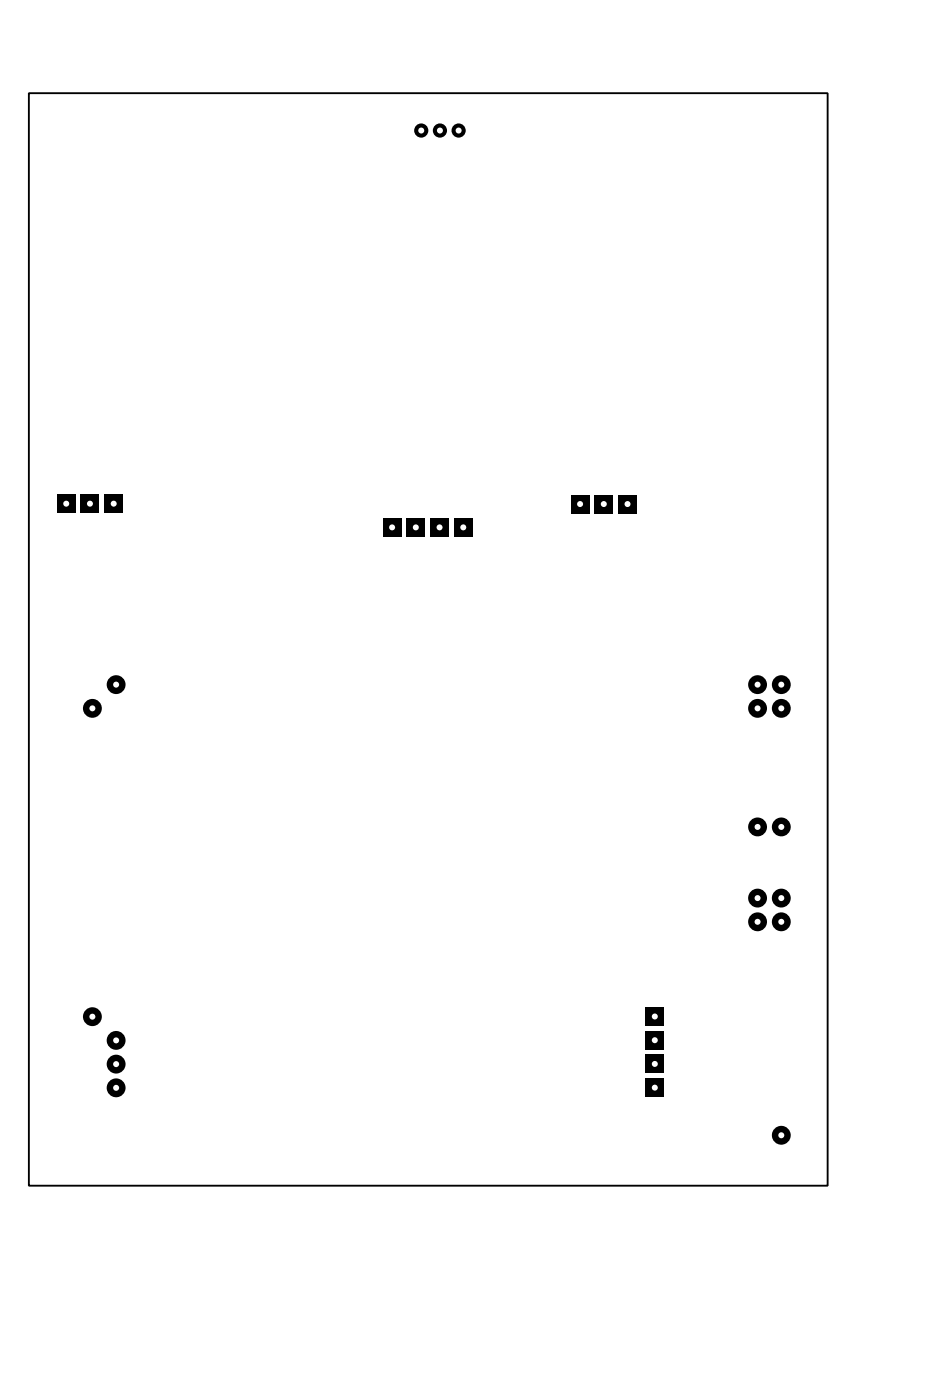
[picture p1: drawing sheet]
<svg xmlns="http://www.w3.org/2000/svg" width="100mm" height="150mm" viewBox="0 0 100 150" stroke-linecap="round" stroke-linejoin="round" font-family="sans-serif">
<path d="M69.1 115.5h2v2h-2z" fill="#000"/>
<circle cx="70.1" cy="116.5" r=".32" fill="#fff"/>
<path d="M69.1 112.9h2v2h-2z" fill="#000"/>
<circle cx="70.1" cy="113.9" r=".32" fill="#fff"/>
<path d="M69.1 110.4h2v2h-2z" fill="#000"/>
<circle cx="70.1" cy="111.4" r=".32" fill="#fff"/>
<path d="M69.1 107.8h2v2.1h-2z" fill="#000"/>
<circle cx="70.1" cy="108.9" r=".32" fill="#fff"/>
<circle cx="45.1" cy="14" r=".76" fill="#000"/>
<circle cx="45.1" cy="14" r=".32" fill="#fff"/>
<circle cx="47.1" cy="14" r=".76" fill="#000"/>
<circle cx="47.1" cy="14" r=".32" fill="#fff"/>
<circle cx="49.1" cy="14" r=".76" fill="#000"/>
<circle cx="49.1" cy="14" r=".32" fill="#fff"/>
<path d="M41 55.5h2v2h-2z" fill="#000"/>
<circle cx="42" cy="56.5" r=".32" fill="#fff"/>
<path d="M43.5 55.5h2v2h-2z" fill="#000"/>
<circle cx="44.5" cy="56.5" r=".32" fill="#fff"/>
<path d="M46 55.5h2.1v2h-2.1z" fill="#000"/>
<circle cx="47" cy="56.5" r=".32" fill="#fff"/>
<path d="M48.6 55.5h2v2h-2z" fill="#000"/>
<circle cx="49.6" cy="56.5" r=".32" fill="#fff"/>
<path d="M6.1 52.9h2v2h-2z" fill="#000"/>
<circle cx="7.1" cy="53.9" r=".32" fill="#fff"/>
<path d="M8.6 52.9h2v2h-2z" fill="#000"/>
<circle cx="9.6" cy="53.9" r=".32" fill="#fff"/>
<path d="M11.2 52.9h2v2h-2z" fill="#000"/>
<circle cx="12.2" cy="53.9" r=".32" fill="#fff"/>
<path d="M61.1 53h2v2h-2z" fill="#000"/>
<circle cx="62.1" cy="54" r=".32" fill="#fff"/>
<path d="M63.6 53h2v2h-2z" fill="#000"/>
<circle cx="64.6" cy="54" r=".32" fill="#fff"/>
<path d="M66.2 53h2v2h-2z" fill="#000"/>
<circle cx="67.2" cy="54" r=".32" fill="#fff"/>
<circle cx="81.1" cy="73.3" r="1.01" fill="#000"/>
<circle cx="81.1" cy="73.3" r=".32" fill="#fff"/>
<circle cx="83.6" cy="73.3" r="1.01" fill="#000"/>
<circle cx="83.6" cy="73.3" r=".32" fill="#fff"/>
<circle cx="81.1" cy="75.9" r="1.01" fill="#000"/>
<circle cx="81.1" cy="75.9" r=".32" fill="#fff"/>
<circle cx="83.6" cy="75.9" r="1.01" fill="#000"/>
<circle cx="83.6" cy="75.9" r=".32" fill="#fff"/>
<circle cx="81.1" cy="88.6" r="1.01" fill="#000"/>
<circle cx="81.1" cy="88.6" r=".32" fill="#fff"/>
<circle cx="83.6" cy="88.6" r="1.01" fill="#000"/>
<circle cx="83.6" cy="88.6" r=".32" fill="#fff"/>
<circle cx="81.1" cy="96.2" r="1.01" fill="#000"/>
<circle cx="81.1" cy="96.2" r=".32" fill="#fff"/>
<circle cx="83.6" cy="96.2" r="1.01" fill="#000"/>
<circle cx="83.6" cy="96.2" r=".32" fill="#fff"/>
<circle cx="81.1" cy="98.7" r="1.01" fill="#000"/>
<circle cx="81.1" cy="98.7" r=".32" fill="#fff"/>
<circle cx="83.6" cy="98.7" r="1.01" fill="#000"/>
<circle cx="83.6" cy="98.7" r=".32" fill="#fff"/>
<circle cx="83.6" cy="121.6" r="1.01" fill="#000"/>
<circle cx="83.6" cy="121.6" r=".32" fill="#fff"/>
<circle cx="12.4" cy="73.3" r="1.01" fill="#000"/>
<circle cx="12.4" cy="73.3" r=".32" fill="#fff"/>
<circle cx="9.9" cy="75.9" r="1.01" fill="#000"/>
<circle cx="9.9" cy="75.9" r=".32" fill="#fff"/>
<circle cx="9.9" cy="108.9" r="1.01" fill="#000"/>
<circle cx="9.9" cy="108.9" r=".32" fill="#fff"/>
<circle cx="12.4" cy="111.4" r="1.01" fill="#000"/>
<circle cx="12.4" cy="111.4" r=".32" fill="#fff"/>
<circle cx="12.4" cy="114" r="1.01" fill="#000"/>
<circle cx="12.4" cy="114" r=".32" fill="#fff"/>
<circle cx="12.4" cy="116.5" r="1.01" fill="#000"/>
<circle cx="12.4" cy="116.5" r=".32" fill="#fff"/>
<path d="M3.1 10h85.5v117h-85.5z" fill="none" stroke="#000" stroke-width=".2"/>
</svg>
